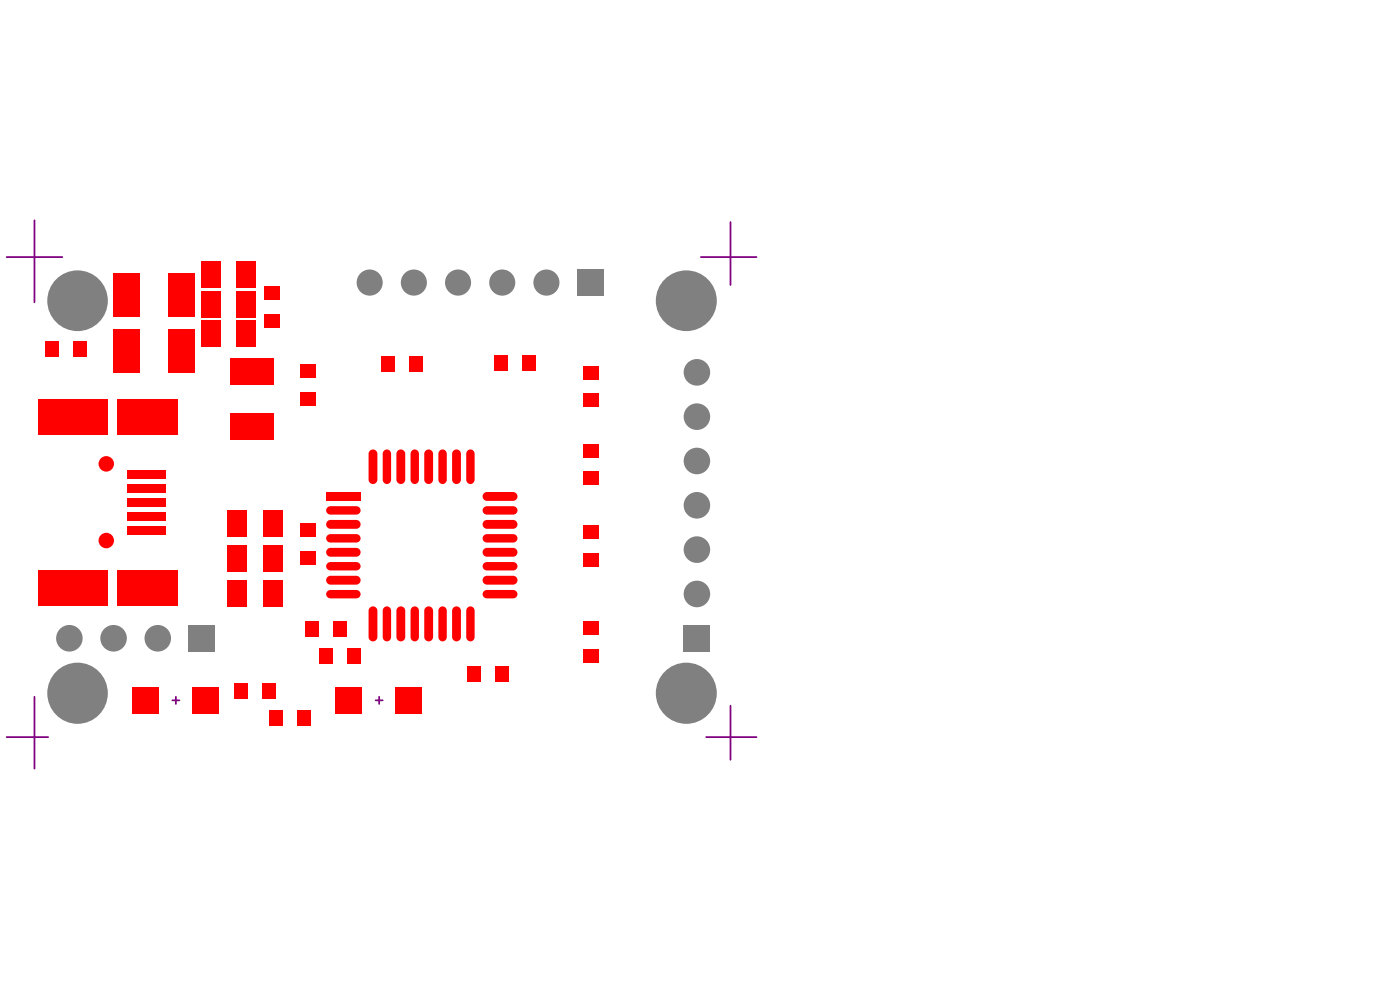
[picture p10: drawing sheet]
<svg xmlns="http://www.w3.org/2000/svg" width="840mm" height="594mm" viewBox="0 0 840 594" stroke-linecap="round" stroke-linejoin="round" font-family="sans-serif">
<path d="M21 132v49M438 133v38M4 154h33M420 154h34M21 418v43M103 420h5M105 418v4M225 420h5M227 418v4M438 423v32M4 442h25M424 442h30" fill="none" stroke="#800080" stroke-width="1.1"/>
<g fill="#808080">
<path d="M113 375h16v16h-16z"/>
<path d="M410 375h16v16h-16z"/>
<path d="M346 162h16v15h-16z"/>
<circle cx="46" cy="180" r="18"/>
<circle cx="248" cy="169" r="8"/>
<circle cx="412" cy="180" r="18"/>
<circle cx="46" cy="416" r="18"/>
<circle cx="42" cy="383" r="8"/>
<circle cx="68" cy="383" r="8"/>
<circle cx="95" cy="383" r="8"/>
<circle cx="412" cy="416" r="18"/>
<circle cx="418" cy="356" r="8"/>
<circle cx="418" cy="329" r="8"/>
<circle cx="418" cy="303" r="8"/>
<circle cx="418" cy="276" r="8"/>
<circle cx="418" cy="250" r="8"/>
<circle cx="418" cy="223" r="8"/>
<circle cx="275" cy="169" r="8"/>
<circle cx="301" cy="169" r="8"/>
<circle cx="328" cy="169" r="8"/>
<circle cx="222" cy="169" r="8"/>
</g>
<g fill="#f00">
<path d="M68 164h15v26h-15z"/>
<path d="M121 174h11v16h-11z"/>
<path d="M101 164h16v26h-16z"/>
<path d="M142 174h11v16h-11z"/>
<path d="M159 171h9v9h-9z"/>
<path d="M247 364a2.5 2.5 0 0 1 3 0 2.5 2.5 0 0 1 1 2v16a2.5 2.5 0 0 1-2 2 2.5 2.5 0 0 1-3-2v-16z"/>
<path d="M237 412h16v16h-16z"/>
<path d="M247 270a2.5 2.5 0 0 1 3 0 2.5 2.5 0 0 1 1 2v16a2.5 2.5 0 0 1-2 2 2.5 2.5 0 0 1-3-2v-16z"/>
<path d="M245 213h8v10h-8z"/>
<path d="M79 412h16v16h-16z"/>
<path d="M116 412h15v16h-15z"/>
<path d="M23 341h42v22h-42z"/>
<path d="M70 341h37v22h-37z"/>
<path d="M76 315h24v5h-24z"/>
<path d="M140 410h9v9h-9z"/>
<path d="M157 410h8v9h-8z"/>
<path d="M136 348h12v16h-12z"/>
<path d="M136 327h12v16h-12z"/>
<path d="M136 306h12v16h-12z"/>
<path d="M158 348h11v16h-11z"/>
<path d="M158 327h11v16h-11z"/>
<path d="M158 306h11v16h-11z"/>
<path d="M76 307h24v5h-24z"/>
<path d="M76 298h24v6h-24z"/>
<path d="M76 290h24v5h-24z"/>
<path d="M76 282h24v5h-24z"/>
<path d="M23 239h42v21h-42z"/>
<path d="M27 204h8v10h-8z"/>
<path d="M44 204h8v10h-8z"/>
<path d="M68 197h15v27h-15z"/>
<path d="M70 239h37v21h-37z"/>
<path d="M138 248h26v16h-26z"/>
<path d="M138 214h26v16h-26z"/>
<path d="M101 197h16v27h-16z"/>
<path d="M121 192h11v16h-11z"/>
<path d="M142 192h11v16h-11z"/>
<path d="M159 188h9v8h-9z"/>
<path d="M162 426h8v9h-8z"/>
<path d="M178 426h9v9h-9z"/>
<path d="M191 389h9v9h-9z"/>
<path d="M183 373h8v9h-8z"/>
<path d="M200 373h8v9h-8z"/>
<path d="M201 412h16v16h-16z"/>
<path d="M208 389h8v9h-8z"/>
<path d="M196 355l2-1h16a2.5 2.5 0 0 1 2 2 2.5 2.5 0 0 1-2 3h-16a2.5 2.5 0 0 1-2-2 2.5 2.5 0 0 1 0-2z"/>
<path d="M222 364a2.6 2.6 0 0 1 3 0 2.6 2.6 0 0 1 1 2v16a2.7 2.7 0 0 1-2 2 2.7 2.7 0 0 1-3-2v-16z"/>
<path d="M230 364a2.5 2.5 0 0 1 3 0 2.5 2.5 0 0 1 2 2v16a2.5 2.5 0 0 1-3 2 2.5 2.5 0 0 1-2-2v-16z"/>
<path d="M239 364a2.6 2.6 0 0 1 3 0 2.6 2.6 0 0 1 1 2v16a2.7 2.7 0 0 1-3 2 2.7 2.7 0 0 1-2-2v-16z"/>
<path d="M180 331h9v8h-9z"/>
<path d="M180 314h9v8h-9z"/>
<path d="M180 235h9v8h-9z"/>
<path d="M180 218h9v8h-9z"/>
<path d="M197 346l1-1h16a2.7 2.7 0 0 1 2 3 2.7 2.7 0 0 1-2 2h-16a2.7 2.7 0 0 1-2-1 2.7 2.7 0 0 1 1-3z"/>
<path d="M196 338l2-1h16a2.5 2.5 0 0 1 2 2 2.5 2.5 0 0 1-2 3h-16a2.5 2.5 0 0 1-2-1 2.5 2.5 0 0 1 0-3z"/>
<path d="M197 329l1-1h16a2.7 2.7 0 0 1 2 3 2.7 2.7 0 0 1-2 3h-16a2.7 2.7 0 0 1-2-2 2.7 2.7 0 0 1 1-3z"/>
<path d="M196 321l2-1h16a2.5 2.5 0 0 1 2 3 2.5 2.5 0 0 1-2 2h-16a2.5 2.5 0 0 1-2-1 2.5 2.5 0 0 1 0-3z"/>
<path d="M197 312h1h16a2.7 2.7 0 0 1 2 2 2.7 2.7 0 0 1-2 3h-16a2.7 2.7 0 0 1-2-2 2.7 2.7 0 0 1 1-3z"/>
<path d="M196 304l2-1h16a2.5 2.5 0 0 1 2 3 2.5 2.5 0 0 1-2 2h-16a2.5 2.5 0 0 1-2-1 2.5 2.5 0 0 1 0-3z"/>
<path d="M196 295h20v5h-20z"/>
<path d="M222 270a2.6 2.6 0 0 1 3 0 2.6 2.6 0 0 1 1 2v16a2.7 2.7 0 0 1-2 2 2.7 2.7 0 0 1-3-2v-16z"/>
<path d="M230 270a2.5 2.5 0 0 1 3 0 2.5 2.5 0 0 1 2 2v16a2.5 2.5 0 0 1-3 2 2.5 2.5 0 0 1-2-2v-16z"/>
<path d="M239 270a2.6 2.6 0 0 1 3 0 2.6 2.6 0 0 1 1 2v16a2.7 2.7 0 0 1-3 2 2.7 2.7 0 0 1-2-2v-16z"/>
<path d="M228 213h9v10h-9z"/>
<path d="M255 364a2.6 2.6 0 0 1 3 0 2.6 2.6 0 0 1 2 2v16a2.7 2.7 0 0 1-3 2 2.7 2.7 0 0 1-3-2v-16z"/>
<path d="M264 364a2.5 2.5 0 0 1 3 0 2.5 2.5 0 0 1 1 2v16a2.5 2.5 0 0 1-3 2 2.5 2.5 0 0 1-2-2v-16z"/>
<path d="M272 364a2.6 2.6 0 0 1 3 0 2.6 2.6 0 0 1 1 2v16a2.7 2.7 0 0 1-2 2 2.7 2.7 0 0 1-3-2v-16z"/>
<path d="M281 364a2.5 2.5 0 0 1 2 0 2.5 2.5 0 0 1 2 2v16a2.5 2.5 0 0 1-3 2 2.5 2.5 0 0 1-2-2v-16z"/>
<path d="M280 399h9v9h-9z"/>
<path d="M297 399h8v9h-8z"/>
<path d="M290 355l2-1h16a2.5 2.5 0 0 1 2 2 2.5 2.5 0 0 1-2 3h-16a2.5 2.5 0 0 1-2-2 2.5 2.5 0 0 1 0-2z"/>
<path d="M255 270a2.6 2.6 0 0 1 3 0 2.6 2.6 0 0 1 2 2v16a2.7 2.7 0 0 1-3 2 2.7 2.7 0 0 1-3-2v-16z"/>
<path d="M264 270a2.5 2.5 0 0 1 3 0 2.5 2.5 0 0 1 1 2v16a2.5 2.5 0 0 1-3 2 2.5 2.5 0 0 1-2-2v-16z"/>
<path d="M272 270a2.6 2.6 0 0 1 3 0 2.6 2.6 0 0 1 1 2v16a2.7 2.7 0 0 1-2 2 2.7 2.7 0 0 1-3-2v-16z"/>
<path d="M281 270a2.5 2.5 0 0 1 2 0 2.5 2.5 0 0 1 2 2v16a2.5 2.5 0 0 1-3 2 2.5 2.5 0 0 1-2-2v-16z"/>
<path d="M296 213h9v9h-9z"/>
<path d="M290 346l2-1h16a2.7 2.7 0 0 1 2 3 2.7 2.7 0 0 1-2 2h-16a2.7 2.7 0 0 1-2-1 2.7 2.7 0 0 1 0-3z"/>
<path d="M290 338l2-1h16a2.5 2.5 0 0 1 2 2 2.5 2.5 0 0 1-2 3h-16a2.5 2.5 0 0 1-2-1 2.5 2.5 0 0 1 0-3z"/>
<path d="M290 329l2-1h16a2.7 2.7 0 0 1 2 3 2.7 2.7 0 0 1-2 3h-16a2.7 2.7 0 0 1-2-2 2.7 2.7 0 0 1 0-3z"/>
<path d="M290 321l2-1h16a2.5 2.5 0 0 1 2 3 2.5 2.5 0 0 1-2 2h-16a2.5 2.5 0 0 1-2-1 2.5 2.5 0 0 1 0-3z"/>
<path d="M290 312h2h16a2.7 2.7 0 0 1 2 2 2.7 2.7 0 0 1-2 3h-16a2.7 2.7 0 0 1-2-2 2.7 2.7 0 0 1 0-3z"/>
<path d="M290 304l2-1h16a2.5 2.5 0 0 1 2 3 2.5 2.5 0 0 1-2 2h-16a2.5 2.5 0 0 1-2-1 2.5 2.5 0 0 1 0-3z"/>
<path d="M290 296l2-1h16a2.7 2.7 0 0 1 2 3 2.7 2.7 0 0 1-2 2h-16a2.7 2.7 0 0 1-2-2 2.7 2.7 0 0 1 0-2z"/>
<path d="M350 389h9v8h-9z"/>
<path d="M350 372h9v9h-9z"/>
<path d="M350 332h9v8h-9z"/>
<path d="M350 315h9v8h-9z"/>
<path d="M313 213h8v9h-8z"/>
<path d="M350 236h9v8h-9z"/>
<path d="M350 283h9v8h-9z"/>
<path d="M350 266h9v8h-9z"/>
<path d="M350 219h9v8h-9z"/>
<path d="M121 157h11v16h-11z"/>
<path d="M142 157h11v16h-11z"/>
<circle cx="64" cy="324" r="5"/>
<circle cx="64" cy="278" r="5"/>
</g>
</svg>
